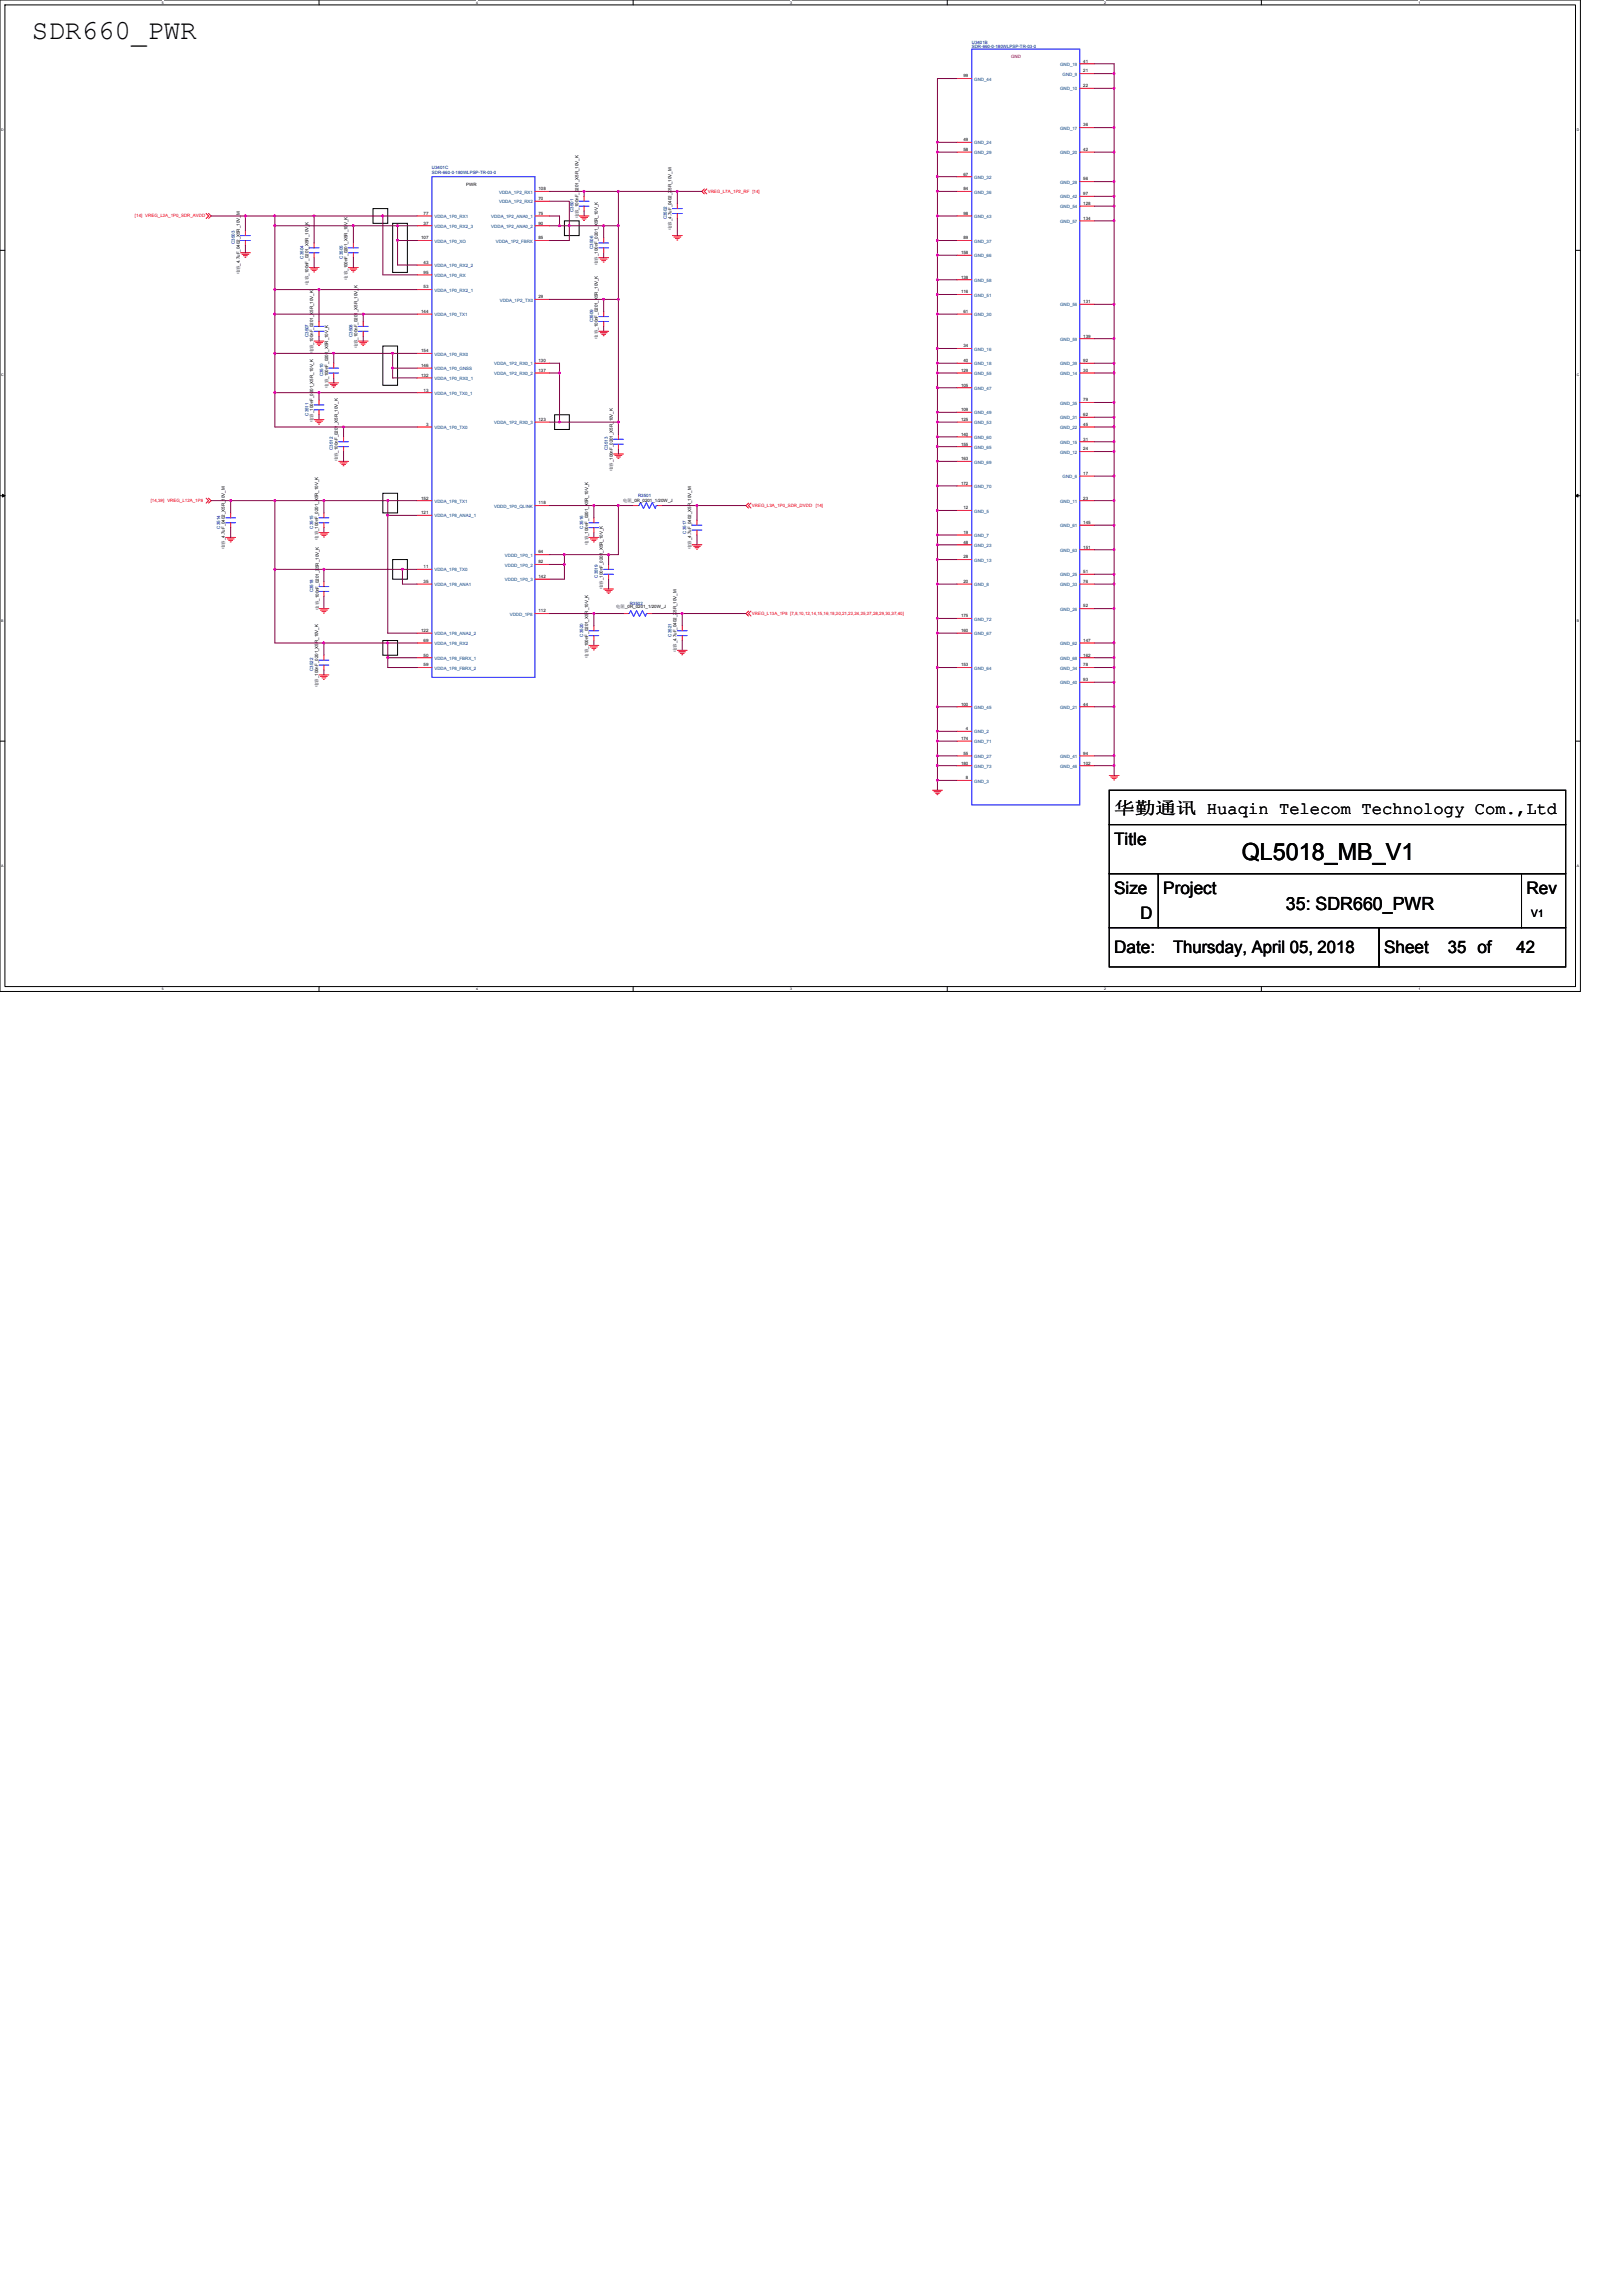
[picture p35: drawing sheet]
<svg xmlns="http://www.w3.org/2000/svg" width="210mm" height="297mm" viewBox="0 0 210 297" stroke-linecap="round" stroke-linejoin="round" font-family="sans-serif">
<defs><g id="words">
<text font-size="3.6" x="4.1" y="5.1">SDR660_PWR</text>
<text font-size="3" x="160.7" y="111.3">QL5018_MB_V1</text>
<text font-size="2.3" x="166.4" y="117.7">35: SDR660_PWR</text>
<g font-size="2.2">
<text x="144.1" y="105.3">华勤通讯 Huaqin Telecom Technology Com.,Ltd</text>
<text x="144.1" y="109.3">Title</text>
<text x="144.1" y="115.7">Size</text>
<text x="147.6" y="118.8">D</text>
<text x="150.5" y="115.7">Project</text>
<text x="197.5" y="115.7">Rev</text>
<text x="144.1" y="123.3">Date:</text>
<text x="151.8" y="123.3">Thursday, April 05, 2018</text>
<text x="179.1" y="123.3">Sheet</text>
<text x="187.3" y="123.3">35 of</text>
<text x="196.2" y="123.3">42</text>
</g>
<text font-size="1.3" x="198.1" y="118.7">V1</text>
<g font-size=".6" fill="#000080">
<text x="125.7" y="5.6">U3401B</text>
<text x="125.7" y="6.3">SDR-660-0-180WLPSP-TR-03-0</text>
<text x="55.9" y="21.8">U3401C</text>
<text x="55.9" y="22.5">SDR-660-0-180WLPSP-TR-03-0</text>
<text x="74.2" y="27.4" transform="rotate(-90 74.2 27.4)">C3501</text>
<text x="86.3" y="28.4" transform="rotate(-90 86.3 28.4)">C3502</text>
<text x="30.4" y="31.6" transform="rotate(-90 30.4 31.6)">C3503</text>
<text x="39.3" y="33.5" transform="rotate(-90 39.3 33.5)">C3504</text>
<text x="44.3" y="33.5" transform="rotate(-90 44.3 33.5)">C3505</text>
<text x="76.7" y="32.2" transform="rotate(-90 76.7 32.2)">C3506</text>
<text x="76.7" y="41.7" transform="rotate(-90 76.7 41.7)">C3509</text>
<text x="39.9" y="43.6" transform="rotate(-90 39.9 43.6)">C3507</text>
<text x="45.6" y="43.6" transform="rotate(-90 45.6 43.6)">C3508</text>
<text x="39.9" y="53.8" transform="rotate(-90 39.9 53.8)">C3511</text>
<text x="41.8" y="48.7" transform="rotate(-90 41.8 48.7)">C3510</text>
<text x="43.1" y="58.2" transform="rotate(-90 43.1 58.2)">C3512</text>
<text x="78.6" y="58.2" transform="rotate(-90 78.6 58.2)">C3513</text>
<text x="82.5" y="64.3">R3501</text>
<text x="28.5" y="68.4" transform="rotate(-90 28.5 68.4)">C3514</text>
<text x="40.5" y="68.4" transform="rotate(-90 40.5 68.4)">C3515</text>
<text x="75.5" y="68.4" transform="rotate(-90 75.5 68.4)">C3516</text>
<text x="88.8" y="69" transform="rotate(-90 88.8 69)">C3517</text>
<text x="40.5" y="76.6" transform="rotate(-90 40.5 76.6)">C3518</text>
<text x="77.4" y="74.7" transform="rotate(-90 77.4 74.7)">C3519</text>
<text x="75.5" y="82.4" transform="rotate(-90 75.5 82.4)">C3520</text>
<text x="81.5" y="78.2">R3502</text>
<text x="86.9" y="82.4" transform="rotate(-90 86.9 82.4)">C3521</text>
<text x="40.5" y="86.8" transform="rotate(-90 40.5 86.8)">C3522</text>
</g>
<g font-size=".6">
<text x="124.7" y="10">99</text>
<text x="140.1" y="8.1">41</text>
<text x="140.1" y="11.3">22</text>
<text x="140.1" y="9.4">21</text>
<text x="140.1" y="16.4">36</text>
<text x="124.7" y="18.3">49</text>
<text x="124.7" y="19.5">58</text>
<text x="124.7" y="22.7">67</text>
<text x="140.1" y="19.5">42</text>
<text x="140.1" y="23.3">56</text>
<text x="54.8" y="27.8">77</text>
<text x="54.8" y="29.1">37</text>
<text x="60.3" y="24">PWR</text>
<text x="69.7" y="25.9">70</text>
<text x="69.7" y="24.6">108</text>
<text x="69.7" y="27.8">75</text>
<text x="69.7" y="29.1">90</text>
<text x="74.8" y="28.3" transform="rotate(-90 74.8 28.3)">电容_100nF_0201_X5R_10V_K</text>
<text x="86.9" y="29.8" transform="rotate(-90 86.9 29.8)">电容_4.7uF_0402_X5R_10V_M</text>
<text x="124.7" y="24.6">84</text>
<text x="124.7" y="27.8">98</text>
<text x="140.1" y="25.3">97</text>
<text x="140.1" y="26.5">128</text>
<text x="140.1" y="28.4">134</text>
<text x="31" y="35.5" transform="rotate(-90 31 35.5)">电容_4.7uF_0402_X5R_10V_M</text>
<text x="54.5" y="31">107</text>
<text x="54.8" y="34.1">43</text>
<text x="54.8" y="35.4">95</text>
<text x="69.7" y="31">85</text>
<text x="77.4" y="34.3" transform="rotate(-90 77.4 34.3)">电容_100nF_0201_X5R_10V_K</text>
<text x="124.3" y="32.9">158</text>
<text x="124.7" y="31">89</text>
<text x="39.9" y="36.8" transform="rotate(-90 39.9 36.8)">电容_100nF_0201_X5R_10V_K</text>
<text x="45" y="36.2" transform="rotate(-90 45 36.2)">电容_100nF_0201_X5R_10V_K</text>
<text x="54.5" y="40.5">144</text>
<text x="54.8" y="37.3">53</text>
<text x="69.7" y="38.6">29</text>
<text x="124.3" y="36">138</text>
<text x="124.3" y="38">116</text>
<text x="124.7" y="40.5">61</text>
<text x="140.1" y="39.2">131</text>
<text x="40.5" y="45.7" transform="rotate(-90 40.5 45.7)">电容_100nF_0201_X5R_10V_K</text>
<text x="46.2" y="45.1" transform="rotate(-90 46.2 45.1)">电容_100nF_0201_X5R_10V_K</text>
<text x="54.5" y="45.6">154</text>
<text x="54.5" y="47.5">146</text>
<text x="69.7" y="46.8">130</text>
<text x="77.4" y="43.8" transform="rotate(-90 77.4 43.8)">电容_100nF_0201_X5R_10V_K</text>
<text x="124.7" y="44.9">34</text>
<text x="124.7" y="46.8">40</text>
<text x="140.1" y="43.7">139</text>
<text x="140.1" y="46.8">92</text>
<text x="42.4" y="50.2" transform="rotate(-90 42.4 50.2)">电容_100nF_0201_X5R_10V_K</text>
<text x="54.5" y="48.7">132</text>
<text x="54.8" y="50.7">13</text>
<text x="69.7" y="48.1">137</text>
<text x="124.3" y="48.1">129</text>
<text x="124.3" y="50">105</text>
<text x="124.3" y="53.2">109</text>
<text x="140.1" y="48.1">30</text>
<text x="140.1" y="51.9">79</text>
<text x="140.1" y="53.8">62</text>
<text x="40.5" y="54.6" transform="rotate(-90 40.5 54.6)">电容_100nF_0201_X5R_10V_K</text>
<text x="43.7" y="59.7" transform="rotate(-90 43.7 59.7)">电容_100nF_0201_X5R_10V_K</text>
<text x="55.1" y="55.1">3</text>
<text x="69.7" y="54.5">123</text>
<text x="124.3" y="54.5">125</text>
<text x="124.3" y="56.4">140</text>
<text x="124.3" y="57.6">155</text>
<text x="124.3" y="59.5">163</text>
<text x="140.1" y="55.1">45</text>
<text x="140.1" y="57">31</text>
<text x="140.1" y="58.3">24</text>
<text x="54.5" y="64.6">152</text>
<text x="69.7" y="65.3">118</text>
<text x="79.3" y="61" transform="rotate(-90 79.3 61)">电容_100nF_0201_X5R_10V_K</text>
<text x="80.6" y="65">电阻_0R_0201_1/20W_J</text>
<text x="124.3" y="62.7">172</text>
<text x="124.7" y="65.9">12</text>
<text x="140.1" y="64.6">23</text>
<text x="140.1" y="61.4">17</text>
<text x="29.1" y="71.1" transform="rotate(-90 29.1 71.1)">电容_4.7uF_0402_X5R_10V_M</text>
<text x="41.2" y="69.8" transform="rotate(-90 41.2 69.8)">电容_100nF_0201_X5R_10V_K</text>
<text x="54.5" y="66.5">121</text>
<text x="69.7" y="71.6">64</text>
<text x="76.1" y="70.5" transform="rotate(-90 76.1 70.5)">电容_100nF_0201_X5R_10V_K</text>
<text x="89.4" y="71.1" transform="rotate(-90 89.4 71.1)">电容_4.7uF_0402_X5R_10V_M</text>
<text x="124.7" y="69.1">19</text>
<text x="124.7" y="70.3">48</text>
<text x="140.1" y="67.8">145</text>
<text x="140.1" y="71">151</text>
<text x="54.8" y="73.5">11</text>
<text x="54.8" y="75.4">35</text>
<text x="69.7" y="72.9">82</text>
<text x="69.7" y="74.8">142</text>
<text x="78" y="76.2" transform="rotate(-90 78 76.2)">电容_100nF_0201_X5R_10V_K</text>
<text x="124.7" y="72.2">28</text>
<text x="124.7" y="75.4">20</text>
<text x="140.1" y="74.1">51</text>
<text x="140.1" y="75.4">76</text>
<text x="41.2" y="78.9" transform="rotate(-90 41.2 78.9)">电容_100nF_0201_X5R_10V_K</text>
<text x="54.5" y="81.8">122</text>
<text x="54.8" y="83">69</text>
<text x="69.7" y="79.2">112</text>
<text x="79.7" y="78.7">电阻_0R_0201_1/20W_J</text>
<text x="124.3" y="79.9">175</text>
<text x="124.3" y="81.8">160</text>
<text x="140.1" y="78.6">52</text>
<text x="140.1" y="83">147</text>
<text x="41.2" y="88.9" transform="rotate(-90 41.2 88.9)">电容_100nF_0201_X5R_10V_K</text>
<text x="54.8" y="84.9">50</text>
<text x="54.8" y="86.2">59</text>
<text x="76.1" y="85.1" transform="rotate(-90 76.1 85.1)">电容_100nF_0201_X5R_10V_K</text>
<text x="87.5" y="84.4" transform="rotate(-90 87.5 84.4)">电容_4.7uF_0402_X5R_10V_M</text>
<text x="124.3" y="86.2">153</text>
<text x="140.1" y="84.9">162</text>
<text x="140.1" y="86.2">78</text>
<text x="140.1" y="88.1">93</text>
<text x="124.3" y="91.3">100</text>
<text x="124.3" y="95.7">174</text>
<text x="125" y="94.5">4</text>
<text x="140.1" y="91.3">44</text>
<text x="124.3" y="98.9">180</text>
<text x="124.7" y="97.6">55</text>
<text x="125" y="100.8">8</text>
<text x="140.1" y="97.6">94</text>
<text x="140.1" y="98.9">102</text>
</g>
<g font-size=".6" fill="#004080">
<text x="126" y="10.4">GND_44</text>
<text x="137.2" y="8.5">GND_19</text>
<text x="137.2" y="11.7">GND_10</text>
<text x="137.5" y="9.8">GND_9</text>
<text x="137.2" y="16.8">GND_17</text>
<text x="126" y="18.7">GND_24</text>
<text x="126" y="20">GND_29</text>
<text x="126" y="23.1">GND_32</text>
<text x="137.2" y="20">GND_20</text>
<text x="137.2" y="23.8">GND_28</text>
<text x="56.2" y="28.2">VDDA_1P0_RX1</text>
<text x="56.2" y="29.5">VDDA_1P0_RX2_3</text>
<text x="63.6" y="28.2">VDDA_1P2_ANA0_1</text>
<text x="63.6" y="29.5">VDDA_1P2_ANA0_2</text>
<text x="64.6" y="26.3">VDDA_1P2_RX2</text>
<text x="64.6" y="25">VDDA_1P2_RX1</text>
<text x="126" y="25">GND_36</text>
<text x="126" y="28.2">GND_43</text>
<text x="137.2" y="25.7">GND_42</text>
<text x="137.2" y="26.9">GND_54</text>
<text x="137.2" y="28.9">GND_57</text>
<text x="56.2" y="34.6">VDDA_1P0_RX2_2</text>
<text x="56.2" y="35.8">VDDA_1P0_RX</text>
<text x="56.2" y="31.4">VDDA_1P0_XO</text>
<text x="64.2" y="31.4">VDDA_1P2_FBRX</text>
<text x="126" y="31.4">GND_37</text>
<text x="126" y="33.3">GND_66</text>
<text x="56.2" y="37.7">VDDA_1P0_RX2_1</text>
<text x="56.2" y="40.9">VDDA_1P0_TX1</text>
<text x="64.7" y="39">VDDA_1P2_TX0</text>
<text x="126" y="36.5">GND_58</text>
<text x="126" y="38.4">GND_51</text>
<text x="126" y="40.9">GND_30</text>
<text x="137.2" y="39.6">GND_56</text>
<text x="56.2" y="46">VDDA_1P0_RX0</text>
<text x="56.2" y="47.9">VDDA_1P0_GNSS</text>
<text x="63.9" y="47.3">VDDA_1P2_RX0_1</text>
<text x="126" y="45.4">GND_16</text>
<text x="126" y="47.3">GND_18</text>
<text x="137.2" y="44.1">GND_59</text>
<text x="137.2" y="47.3">GND_39</text>
<text x="56.2" y="51.1">VDDA_1P0_TX0_1</text>
<text x="56.2" y="49.2">VDDA_1P0_RX0_1</text>
<text x="63.9" y="48.5">VDDA_1P2_RX0_2</text>
<text x="126" y="48.5">GND_55</text>
<text x="126" y="50.4">GND_47</text>
<text x="126" y="53.6">GND_49</text>
<text x="137.2" y="48.5">GND_14</text>
<text x="137.2" y="52.3">GND_35</text>
<text x="56.2" y="55.5">VDDA_1P0_TX0</text>
<text x="63.9" y="54.9">VDDA_1P2_RX0_3</text>
<text x="126" y="54.9">GND_53</text>
<text x="126" y="56.8">GND_60</text>
<text x="126" y="58.1">GND_65</text>
<text x="126" y="60">GND_69</text>
<text x="137.2" y="54.3">GND_31</text>
<text x="137.2" y="55.5">GND_22</text>
<text x="137.2" y="57.4">GND_15</text>
<text x="137.2" y="58.7">GND_12</text>
<text x="56.2" y="65">VDDA_1P8_TX1</text>
<text x="63.9" y="65.7">VDDD_1P0_QLINK</text>
<text x="126" y="63.1">GND_70</text>
<text x="137.2" y="65">GND_11</text>
<text x="137.5" y="61.9">GND_6</text>
<text x="56.2" y="67">VDDA_1P8_ANA2_1</text>
<text x="126" y="66.3">GND_5</text>
<text x="126" y="69.5">GND_7</text>
<text x="126" y="70.8">GND_23</text>
<text x="137.2" y="68.2">GND_61</text>
<text x="137.2" y="71.4">GND_63</text>
<text x="56.2" y="73.9">VDDA_1P8_TX0</text>
<text x="56.2" y="75.8">VDDA_1P8_ANA1</text>
<text x="65.3" y="72">VDDD_1P0_1</text>
<text x="65.3" y="73.3">VDDD_1P0_2</text>
<text x="65.3" y="75.2">VDDD_1P0_3</text>
<text x="126" y="72.7">GND_13</text>
<text x="126" y="75.8">GND_8</text>
<text x="137.2" y="74.6">GND_25</text>
<text x="137.2" y="75.8">GND_33</text>
<text x="56.2" y="82.2">VDDA_1P8_ANA2_2</text>
<text x="56.2" y="83.5">VDDA_1P8_RX2</text>
<text x="66" y="79.7">VDDD_1P8</text>
<text x="126" y="80.3">GND_72</text>
<text x="126" y="82.2">GND_67</text>
<text x="137.2" y="79">GND_26</text>
<text x="137.2" y="83.5">GND_62</text>
<text x="56.2" y="85.4">VDDA_1P8_FBRX_1</text>
<text x="56.2" y="86.6">VDDA_1P8_FBRX_2</text>
<text x="126" y="86.6">GND_64</text>
<text x="137.2" y="85.4">GND_68</text>
<text x="137.2" y="86.6">GND_34</text>
<text x="137.2" y="88.5">GND_40</text>
<text x="126" y="91.7">GND_45</text>
<text x="126" y="94.9">GND_2</text>
<text x="137.2" y="91.7">GND_21</text>
<text x="126" y="96.2">GND_71</text>
<text x="126" y="98.1">GND_27</text>
<text x="126" y="99.3">GND_73</text>
<text x="126" y="101.2">GND_3</text>
<text x="137.2" y="98.1">GND_41</text>
<text x="137.2" y="99.3">GND_46</text>
</g>
<text font-size=".6" fill="#800040" x="130.8" y="7.5">GND</text>
<g font-size=".6" fill="#f00">
<text x="17.5" y="28.1">[14] VREG_L2A_1P0_SDR_AVDD</text>
<text x="91.6" y="25">VREG_L7A_1P2_RF [14]</text>
<text x="19.5" y="64.9">[14,39] VREG_L12A_1P8</text>
<text x="97.3" y="65.6">VREG_L3A_1P0_SDR_DVDD</text>
<text x="105.5" y="65.6">[14]</text>
<text x="97.3" y="79.6">VREG_L13A_1P8 [7,8,10,12,14,15,16,18,20,21,22,24,25,27,28,29,30,37,40]</text>
</g>
<g font-size=".5">
<text x="21" y=".5">5</text>
<text x="61.6" y=".5">4</text>
<text x="102.2" y=".5">3</text>
<text x="142.9" y=".5">2</text>
<text x="183.5" y=".5">1</text>
<text x=".2" y="16.9">D</text>
<text x="204" y="16.9">D</text>
<text x=".2" y="48.7">C</text>
<text x="204" y="48.7">C</text>
<text x=".2" y="80.4">B</text>
<text x="204" y="80.4">B</text>
<text x=".2" y="112.2">A</text>
<text x="204" y="112.2">A</text>
<text x="21" y="128.1">5</text>
<text x="61.6" y="128.1">4</text>
<text x="102.2" y="128.1">3</text>
<text x="142.9" y="128.1">2</text>
<text x="183.5" y="128.1">1</text>
</g>
</g></defs>
<path d="M0 0h204.5v128.3h-204.5zM.6 .6h203.2v127h-203.2z" fill="none" stroke="#000" stroke-width=".13"/>
<g fill="#fff">
<path d="M21 .1h.2v.5h-.2z"/>
<path d="M21 127.7h.2v.5h-.2z"/>
</g>
<path d="M41.3 0v.6M41.3 127.6v.7" fill="none" stroke="#000" stroke-width=".13"/>
<g fill="#fff">
<path d="M61.6 .1h.2v.5h-.2z"/>
<path d="M61.6 127.7h.2v.5h-.2z"/>
</g>
<path d="M81.9 0v.6M81.9 127.6v.7" fill="none" stroke="#000" stroke-width=".13"/>
<g fill="#fff">
<path d="M102.2 .1h.3v.5h-.3z"/>
<path d="M102.2 127.7h.3v.5h-.3z"/>
</g>
<path d="M122.6 0v.6M122.6 127.6v.7" fill="none" stroke="#000" stroke-width=".13"/>
<g fill="#fff">
<path d="M142.9 .1h.2v.5h-.2z"/>
<path d="M142.9 127.7h.2v.5h-.2z"/>
</g>
<path d="M163.2 0v.6M163.2 127.6v.7" fill="none" stroke="#000" stroke-width=".13"/>
<g fill="#fff">
<path d="M183.5 .1h.3v.5h-.3z"/>
<path d="M183.5 127.7h.3v.5h-.3z"/>
<path d="M.2 16.5h.3v.5h-.3z"/>
<path d="M204 16.5h.3v.5h-.3z"/>
<path d="M.2 48.3h.3v.5h-.3z"/>
<path d="M204 48.3h.3v.5h-.3z"/>
</g>
<path d="M0 32.4h.6M203.8 32.4h.7" fill="none" stroke="#000" stroke-width=".13"/>
<g fill="#fff">
<path d="M.2 80h.3v.5h-.3z"/>
<path d="M204 80h.3v.5h-.3z"/>
</g>
<path d="M0 64.1h.6M203.8 64.1h.7" fill="none" stroke="#000" stroke-width=".13"/>
<path d="M.3 63.9l.3 .2-.3 .2zM203.8 64.1l.4-.2v.4z" fill="#000" stroke="#000" stroke-width=".13"/>
<g fill="#fff">
<path d="M.2 111.8h.2v.5h-.2z"/>
<path d="M204 111.8h.3v.5h-.3z"/>
</g>
<g fill="none" stroke="#000" stroke-width=".13">
<path d="M48.3 27h1.9v1.9h-1.9zM50.8 28.9h1.9v6.3h-1.9zM73 28.6h1.9v1.9h-1.9zM49.5 44.8h1.9v5h-1.9zM71.8 53.7h1.9v1.9h-1.9zM49.5 63.8h1.9v2.6h-1.9zM50.8 72.4h1.9v2.5h-1.9zM0 95.9h.6M49.5 82.9h1.9v1.9h-1.9zM203.8 95.9h.7M143.5 113h6.4v7h-6.4zM143.5 106.7h59.1v6.3h-59.1z"/>
<path d="M143.5 102.2h59.1v4.5h-59.1zM149.9 113h46.9v7h-46.9zM196.8 113h5.8v7h-5.8zM143.5 120h34.9v5.1h-34.9zM178.4 120h24.2v5.1h-24.2z"/>
</g>
<g fill="none" stroke="#f00" stroke-width=".13">
<path d="M123.8 10.2h1.9M123.8 18.4h1.9M123.8 19.7h1.9M139.7 8.3h1.9M139.7 9.5h1.9M139.7 11.4h1.9M139.7 16.5h1.9M139.7 19.7h1.9M26.7 27.6l.3 .3-.3 .4M27 27.6l.3 .3-.3 .4M31.1 32.7h1.3M31.3 32.9h.9"/>
<path d="M31.5 33.1h.5M31.7 33.3h.1M31.7 29.8v.7M31.7 31.1v.7M40 34.6h1.3M40.2 34.8h.9M40.4 35h.5M40.6 35.2h.1M40.6 31.4v.7M40.6 32.7v.6M45.1 34.6h1.3M45.3 34.8h.9"/>
<path d="M45.5 35h.5M45.7 35.2h.1M45.7 31.4v.7M45.7 32.7v.6M54 27.9h1.9M54 29.2h1.9M54 34.3h1.9M54 35.6h1.9M54 37.5h1.9M54 31.1h1.9M69.2 26h1.9M69.2 27.9h1.9"/>
<path d="M69.2 29.2h1.9M69.2 31.1h1.9M69.2 38.7h1.9M69.2 24.8h1.9M74.9 27.9h1.3M75.1 28.1h.9M75.3 28.3h.5M75.5 28.5h.1M75.6 25.4v.6M75.6 26.7v.6M77.5 33.3h1.2M77.7 33.5h.8"/>
<path d="M77.9 33.7h.5M78 33.9h.2M78.1 30.8v.6M78.1 32.1v.6M87 30.5h1.3M87.2 30.7h.9M87.4 30.9h.5M87.6 31.1h.1M87.6 26.4v.6M87.6 27.6v.7M91.1 24.4l-.3 .4 .3 .3M91.4 24.4l-.3 .4 .3 .3"/>
<path d="M123.8 22.9h1.9M123.8 24.8h1.9M123.8 27.9h1.9M123.8 31.1h1.9M123.8 33h1.9M123.8 36.2h1.9M123.8 38.1h1.9M139.7 23.5h1.9M139.7 25.4h1.9M139.7 26.7h1.9M139.7 28.6h1.9M139.7 39.4h1.9"/>
<path d="M40.6 44.1h1.3M40.6 54.3h1.3M40.8 44.3h.9M40.8 54.5h.9M41 44.5h.5M41 54.7h.5M41.2 44.7h.1M41.2 54.9h.1M41.3 51.8v.6M41.3 53v.7M41.3 41.6v.6M41.3 42.9v.6"/>
<path d="M42.5 49.5h1.3M42.7 49.7h.9M42.9 49.9h.5M43.1 50.1h.1M43.2 47v.6M43.2 48.3v.6M43.8 59.7h1.3M44 59.9h.9M44.4 56.5v.6M44.4 57.8v.6M46.4 44.1h1.2M46.5 44.3h.9"/>
<path d="M46.7 44.5h.5M46.9 44.7h.2M47 41.6v.6M47 42.9v.6M54 40.6h1.9M54 45.7h1.9M54 47.6h1.9M54 50.8h1.9M54 55.2h1.9M54 48.9h1.9M69.2 47h1.9M69.2 48.3h1.9"/>
<path d="M69.2 54.6h1.9M77.5 42.9h1.2M77.7 43.1h.8M77.9 43.2h.5M78 43.4h.2M78.1 40.3v.7M78.1 41.6v.6M79.4 58.7h1.2M79.6 58.9h.9M79.8 59.1h.5M79.9 59.3h.2M80 56.2v.6"/>
<path d="M80 57.5v.6M123.8 40.6h1.9M123.8 45.1h1.9M123.8 47h1.9M123.8 48.3h1.9M123.8 50.2h1.9M123.8 53.3h1.9M123.8 54.6h1.9M123.8 56.5h1.9M123.8 57.8h1.9M123.8 59.7h1.9M139.7 43.8h1.9"/>
<path d="M139.7 47h1.9M139.7 48.3h1.9M139.7 52.1h1.9M139.7 54h1.9M139.7 55.2h1.9M139.7 57.1h1.9M139.7 58.4h1.9M26.7 64.5l.3 .3-.3 .3M27 64.5l.3 .3-.3 .3M29.2 69.5h1.3M29.4 69.7h.9M29.6 69.9h.5"/>
<path d="M29.8 70.1h.1M29.8 66.4v.6M29.8 67.6v.7M41.3 68.9h1.2M41.3 78.7h1.2M41.5 69.1h.9M41.5 78.9h.9M41.7 69.3h.5M41.7 79.1h.5M41.8 69.5h.2M41.8 79.3h.2M41.9 66.4v.6"/>
<path d="M41.9 67.6v.7M41.9 75.2v.7M41.9 76.5v.7M44.2 60.1h.5M44.4 60.3h.1M54 64.8h1.9M54 66.7h1.9M54 73.7h1.9M54 75.6h1.9M69.2 65.4h1.9M69.2 71.8h1.9M69.2 73h1.9"/>
<path d="M69.2 74.9h1.9M69.2 79.4h1.9M76.2 69.5h1.3M76.4 69.7h.9M76.6 69.9h.5M76.8 70.1h.1M76.8 67v.6M76.8 68.3v.6M78.1 76.2h1.3M78.3 76.4h.9M78.5 76.6h.5M78.7 76.8h.1"/>
<path d="M78.7 73v.7M78.7 74.3v.6M80.6 79.4h.7M81.9 65.4h.6M83.8 79.4h.7M85.1 65.4h.6M89.5 70.5h1.3M89.7 70.7h.9M89.9 70.9h.5M90.1 71.1h.1M90.2 67.3v.6M90.2 68.6v.6"/>
<path d="M96.8 65.1l-.3 .3 .3 .3M96.8 79.1l-.3 .3 .3 .3M97.2 65.1l-.4 .3 .4 .3M97.2 79.1l-.4 .3 .4 .3M123.8 62.9h1.9M123.8 66h1.9M123.8 69.2h1.9M123.8 70.5h1.9M123.8 72.4h1.9M123.8 75.6h1.9M139.7 61.6h1.9M139.7 64.8h1.9"/>
<path d="M139.7 67.9h1.9M139.7 71.1h1.9M139.7 74.3h1.9M139.7 75.6h1.9M139.7 78.7h1.9M41.3 87.3h1.2M41.5 87.5h.9M41.7 87.7h.5M41.8 87.9h.2M41.9 84.8v.6M41.9 86v.7M54 81.9h1.9"/>
<path d="M54 83.2h1.9M54 85.1h1.9M54 86.4h1.9M76.2 83.5h1.3M76.4 83.7h.9M76.6 83.9h.5M76.8 84.1h.1M76.8 81v.6M76.8 82.2v.7M87.6 84.1h1.3M87.8 84.3h.9M88 84.5h.5"/>
<path d="M88.2 84.7h.1M88.3 81v.6M88.3 82.2v.7M123.8 80h1.9M123.8 81.9h1.9M123.8 86.4h1.9M123.8 91.4h1.9M123.8 94.6h1.9M123.8 95.9h1.9M123.8 97.8h1.9M123.8 99.1h1.9M139.7 83.2h1.9"/>
<path d="M139.7 85.1h1.9M139.7 86.4h1.9M139.7 88.3h1.9M139.7 91.4h1.9M139.7 97.8h1.9M139.7 99.1h1.9M120.6 102.2h1.3M120.8 102.4h.9M121 102.6h.5M121.2 102.8h.1M123.8 101h1.9M143.5 100.3h1.3"/>
<path d="M143.7 100.5h.9M143.9 100.7h.5M144.1 100.9h.1"/>
</g>
<g fill="none" stroke="#00f" stroke-width=".13">
<path d="M125.7 6.3h14v97.8h-14zM31.1 30.5h1.3M31.1 31.1h1.3M31.7 30.5h.1M31.7 31.1h.1M40 32.1h1.3M40 32.7h1.3M40.6 32.1h.1M40.6 32.7h.1M45.1 32.1h1.3M45.1 32.7h1.3M45.7 32.1h.1"/>
<path d="M45.7 32.7h.1M55.9 22.9h13.3v64.7h-13.3zM74.9 26h1.3M74.9 26.7h1.3M75.6 26h.1M75.6 26.7h.1M77.5 31.4h1.2M77.5 32.1h1.2M78.1 31.4h.1M78.1 32.1h.1M87 27h1.3M87 27.6h1.3"/>
<path d="M87.6 27h.1M87.6 27.6h.1M40.6 52.4h1.3M40.6 53h1.3M40.6 42.2h1.3M40.6 42.9h1.3M41.3 52.4h.1M41.3 53h.1M41.3 42.2h.1M41.3 42.9h.1M42.5 47.6h1.3M42.5 48.3h1.3"/>
<path d="M43.2 47.6h.1M43.2 48.3h.1M43.8 57.1h1.3M43.8 57.8h1.3M44.4 57.1h.1M44.4 57.8h.1M46.4 42.2h1.2M46.4 42.9h1.2M47 42.2h.1M47 42.9h.1M77.5 41h1.2M77.5 41.6h1.2"/>
<path d="M78.1 41h.1M78.1 41.6h.1M79.4 56.8h1.2M79.4 57.5h1.2M80 56.8h.1M80 57.5h.1M29.2 67h1.3M29.2 67.6h1.3M29.8 67h.1M29.8 67.6h.1M41.3 67h1.2M41.3 67.6h1.2"/>
<path d="M41.3 75.9h1.2M41.3 76.5h1.2M41.9 67h.1M41.9 67.6h.1M41.9 75.9h.1M41.9 76.5h.1M76.2 67.6h1.3M76.2 68.3h1.3M76.8 67.6h.1M76.8 68.3h.1M78.1 73.7h1.3M78.1 74.3h1.3"/>
<path d="M78.7 73.7h.1M78.7 74.3h.1M81.3 79.4h.1l.2-.4 .4 .8 .4-.8 .3 .8 .4-.8 .4 .8 .1-.4h.2M81.3 79.4h.1M82.5 65.4h.2l.2-.4 .3 .8 .4-.8 .4 .8 .4-.8 .4 .8 .1-.4h.2M82.5 65.4h.1M83.8 79.4h.1M85.1 65.4h.1M89.5 67.9h1.3M89.5 68.6h1.3M90.2 68.6h.1M90.2 67.9h.1"/>
<path d="M41.3 85.4h1.2M41.3 86h1.2M41.9 85.4h.1M41.9 86h.1M76.2 81.6h1.3M76.2 82.2h1.3M76.8 81.6h.1M76.8 82.2h.1M87.6 81.6h1.3M87.6 82.2h1.3M88.3 81.6h.1M88.3 82.2h.1"/>
</g>
<g fill="none" stroke="#800040" stroke-width=".13">
<path d="M121.3 18.4v1.3M121.3 19.7v3.2M121.3 19.7h2.5M121.3 18.4h2.5M123.8 10.2h-2.5v8.2M141.6 19.7h2.5M141.6 16.5h2.5M141.6 11.4h2.5M141.6 9.5h2.5M141.6 8.3h2.5v1.2M144.1 9.5v1.9M144.1 11.4v5.1"/>
<path d="M144.1 16.5v3.2M144.1 19.7v3.8M27.3 27.9h4.4M31.7 31.8v.9M31.7 27.9v1.9M31.8 27.9h3.8M35.6 29.2h10.1M35.6 27.9h5M35.6 27.9v1.3M35.6 29.2v8.3M35.6 37.5v3.1M35.6 37.5h5.7"/>
<path d="M40.6 27.9h8.9M40.6 27.9v3.5M40.6 33.3v1.3M41.3 37.5h12.7M41.3 37.5v4.1M45.7 29.2h5.7M45.7 29.2v2.2M45.7 33.3v1.3M49.5 27.9v7.7h4.5M49.5 27.9h4.5M51.4 29.2h2.6M51.4 31.1h2.6"/>
<path d="M51.4 31.1v3.2h2.6M51.4 29.2v1.9M71.1 38.7h7M71.1 24.8h4.5M71.1 27.9h1.3v1.3M71.1 29.2h1.3M71.1 26h2.6v3.2M72.4 29.2h1.3M73.7 29.2v1.9h-2.6M73.7 29.2h4.4M75.6 27.3v.6M75.6 24.8v.6"/>
<path d="M75.6 24.8h4.4M78.1 29.2h1.9M78.1 38.7h1.9M78.1 32.7v.6M78.1 29.2v1.6M78.1 38.7v1.6M80 24.8v4.4M80 29.2v9.5M80 38.7v15.9M80 24.8h7.6M87.6 24.8v1.6M87.6 28.3v2.2"/>
<path d="M87.6 24.8h3.2M121.3 22.9v1.9M121.3 24.8v3.1M121.3 27.9v3.2M121.3 31.1v1.9M121.3 33v3.2M121.3 36.2v1.9M121.3 38.1v2.5M121.3 22.9h2.5M121.3 24.8h2.5M121.3 27.9h2.5M121.3 31.1h2.5"/>
<path d="M121.3 33h2.5M121.3 36.2h2.5M121.3 38.1h2.5M141.6 39.4h2.5M141.6 28.6h2.5M141.6 26.7h2.5M141.6 25.4h2.5M141.6 23.5h2.5M144.1 23.5v1.9M144.1 25.4v1.3M144.1 26.7v1.9M144.1 28.6v10.8"/>
<path d="M144.1 39.4v4.4M35.6 45.7h7.6M35.6 50.8h5.7M35.6 50.8v4.4h8.8M35.6 40.6v5.1M35.6 45.7v5.1M35.6 40.6h11.4M41.3 50.8v1M41.3 50.8h12.7M41.3 43.5v.6M41.3 53.7v.6M43.2 45.7h7.6"/>
<path d="M43.2 45.7v1.3M43.2 48.9v.6M44.4 55.2v1.3M44.4 58.4v1.3M44.4 55.2h9.6M47 43.5v.6M47 40.6v1M47 40.6h7M50.8 45.7v1.9M50.8 47.6v1.3h3.2M50.8 45.7h3.2M50.8 47.6h3.2"/>
<path d="M71.1 47h1.3v1.3M71.1 48.3h1.3M71.1 54.6h1.3M72.4 48.3v6.3M72.4 54.6h7.6M78.1 42.2v.7M80 54.6v1.6M80 58.1v.6M121.3 40.6v4.5M121.3 45.1v1.9M121.3 47v1.3M121.3 50.2v3.1"/>
<path d="M121.3 53.3v1.3M121.3 54.6v1.9M121.3 56.5v1.3M121.3 57.8v1.9M121.3 59.7v3.2M121.3 40.6h2.5M121.3 45.1h2.5M121.3 47h2.5M121.3 50.2h2.5M121.3 53.3h2.5M121.3 54.6h2.5M121.3 56.5h2.5"/>
<path d="M121.3 57.8h2.5M121.3 59.7h2.5M123.8 48.3h-2.5v1.9M141.6 58.4h2.5M141.6 57.2h2.5M141.6 55.2h2.5M141.6 54h2.5M141.6 52.1h2.5M141.6 48.3h2.5M141.6 47h2.5M141.6 43.8h2.5M144.1 43.8v3.2"/>
<path d="M144.1 47v1.3M144.1 48.3v3.8M144.1 52.1v1.9M144.1 54v1.2M144.1 55.2v1.9M144.1 57.1v1.3M144.1 58.4v3.2M27.3 64.8h2.5M29.8 64.8h5.8M29.8 64.8v1.6M29.8 68.3v1.2M35.6 64.8h6.3"/>
<path d="M35.6 64.8v8.9M35.6 73.7h6.3M35.6 73.7v9.5h6.3M41.9 64.8h8.3M41.9 68.3v.6M41.9 77.2v1.5M41.9 64.8v1.6M41.9 73.7v1.5M41.9 73.7h10.2M50.2 66.7v15.2h3.8M50.2 64.8v1.9M50.2 66.7h3.8"/>
<path d="M50.2 64.8h3.8M52.1 73.7v1.9h1.9M52.1 73.7h1.9M71.1 71.8h1.9M71.1 73h1.9M71.1 65.4h5.7M71.1 79.4h5.7M73 71.8h5.7M73 73v1.9h-1.9M73 71.8v1.2M76.8 65.4v1.6M76.8 79.4v1.6"/>
<path d="M76.8 68.9v.6M76.8 65.4h3.2M76.8 79.4h3.8M78.7 74.9v1.3M78.7 71.8v1.2M80 65.4h1.9M80 65.4v6.4h-1.3M84.5 79.4h3.8M85.7 65.4h4.5M88.3 79.4h8.2M88.3 79.4v1.6M90.2 65.4h6.3"/>
<path d="M90.2 69.2v1.3M90.2 65.4v1.9M121.3 62.9v3.1M121.3 66v3.2M121.3 69.2v1.3M121.3 70.5v1.9M121.3 72.4v3.2M121.3 75.6v4.4M121.3 62.9h2.5M121.3 66h2.5M121.3 69.2h2.5M121.3 70.5h2.5"/>
<path d="M121.3 72.4h2.5M121.3 75.6h2.5M141.6 78.7h2.5M141.6 75.6h2.5M141.6 74.3h2.5M141.6 71.1h2.5M141.6 67.9h2.5M141.6 64.8h2.5M141.6 61.6h2.5M144.1 61.6v3.2M144.1 64.8v3.1M144.1 67.9v3.2"/>
<path d="M144.1 71.1v3.2M144.1 74.3v1.3M144.1 75.6v3.1M144.1 78.7v4.5M41.9 86.7v.6M41.9 83.2v1.6M41.9 83.2h8.3M50.2 85.1v1.3h3.8M50.2 83.2v1.9M50.2 85.1h3.8M50.2 83.2h3.8M76.8 82.9v.6"/>
<path d="M88.3 82.9v1.2M121.3 95.9h2.5M121.3 97.8h2.5M121.3 99.1h2.5M121.3 80v1.9M121.3 81.9v4.5M121.3 86.4v5M121.3 91.4v3.2M121.3 94.6v1.3M121.3 95.9v1.9M121.3 97.8v1.3M121.3 99.1v1.9"/>
<path d="M121.3 80h2.5M121.3 81.9h2.5M121.3 86.4h2.5M121.3 91.4h2.5M121.3 94.6h2.5M141.6 99.1h2.5M141.6 97.8h2.5M141.6 91.4h2.5M141.6 88.3h2.5M141.6 86.4h2.5M141.6 85.1h2.5M141.6 83.2h2.5"/>
<path d="M144.1 83.2v1.9M144.1 85.1v1.3M144.1 86.4v1.9M144.1 99.1v1.2M144.1 88.3v3.1M144.1 91.4v6.4M144.1 97.8v1.3M121.3 101h2.5M121.3 101v1.2"/>
</g>
<g fill="#f0f" stroke="#f0f" stroke-width=".13">
<path d="M121.2 99h.2v.1h-.2z" fill-rule="evenodd"/>
<path d="M144 86.3h.2v.1h-.2z" fill-rule="evenodd"/>
<path d="M35.5 73.6h.1v.1h-.1z" fill-rule="evenodd"/>
<path d="M79.9 24.7h.2v.1h-.2z" fill-rule="evenodd"/>
<path d="M75.5 24.7h.1v.1h-.1z" fill-rule="evenodd"/>
<path d="M144 26.6h.2v.1h-.2z" fill-rule="evenodd"/>
<path d="M79.9 54.5h.2v.2h-.2z" fill-rule="evenodd"/>
<path d="M121.2 18.3h.2v.2h-.2z" fill-rule="evenodd"/>
<path d="M121.2 24.7h.2v.1h-.2z" fill-rule="evenodd"/>
<path d="M121.2 22.8h.2v.1h-.2z" fill-rule="evenodd"/>
<path d="M121.2 32.9h.2v.2h-.2z" fill-rule="evenodd"/>
<path d="M121.2 31h.2v.2h-.2z" fill-rule="evenodd"/>
<path d="M121.2 38h.2v.2h-.2z" fill-rule="evenodd"/>
<path d="M121.2 45h.2v.2h-.2z" fill-rule="evenodd"/>
<path d="M121.2 40.5h.2v.2h-.2z" fill-rule="evenodd"/>
<path d="M121.2 53.2h.2v.2h-.2z" fill-rule="evenodd"/>
<path d="M121.2 57.7h.2v.2h-.2z" fill-rule="evenodd"/>
<path d="M121.2 56.4h.2v.2h-.2z" fill-rule="evenodd"/>
<path d="M121.2 59.6h.2v.2h-.2z" fill-rule="evenodd"/>
<path d="M121.2 65.9h.2v.2h-.2z" fill-rule="evenodd"/>
<path d="M121.2 62.8h.2v.1h-.2z" fill-rule="evenodd"/>
<path d="M121.2 69.1h.2v.2h-.2z" fill-rule="evenodd"/>
<path d="M121.2 75.5h.2v.1h-.2z" fill-rule="evenodd"/>
<path d="M121.2 72.3h.2v.2h-.2z" fill-rule="evenodd"/>
<path d="M121.2 81.8h.2v.2h-.2z" fill-rule="evenodd"/>
<path d="M121.2 79.9h.2v.2h-.2z" fill-rule="evenodd"/>
<path d="M121.2 91.3h.2v.2h-.2z" fill-rule="evenodd"/>
<path d="M121.2 86.3h.2v.1h-.2z" fill-rule="evenodd"/>
<path d="M121.2 94.5h.2v.2h-.2z" fill-rule="evenodd"/>
<path d="M121.2 97.7h.2v.2h-.2z" fill-rule="evenodd"/>
<path d="M121.2 95.8h.2v.2h-.2z" fill-rule="evenodd"/>
<path d="M121.2 100.9h.2v.1h-.2z" fill-rule="evenodd"/>
<path d="M144 9.4h.2v.2h-.2z" fill-rule="evenodd"/>
<path d="M144 11.3h.2v.2h-.2z" fill-rule="evenodd"/>
<path d="M144 19.6h.2v.2h-.2z" fill-rule="evenodd"/>
<path d="M144 16.4h.2v.2h-.2z" fill-rule="evenodd"/>
<path d="M144 25.3h.2v.2h-.2z" fill-rule="evenodd"/>
<path d="M144 23.4h.2v.2h-.2z" fill-rule="evenodd"/>
<path d="M144 39.3h.2v.1h-.2z" fill-rule="evenodd"/>
<path d="M144 28.5h.2v.1h-.2z" fill-rule="evenodd"/>
<path d="M144 43.7h.2v.2h-.2z" fill-rule="evenodd"/>
<path d="M144 46.9h.2v.2h-.2z" fill-rule="evenodd"/>
<path d="M144 52h.2v.1h-.2z" fill-rule="evenodd"/>
<path d="M144 48.2h.2v.1h-.2z" fill-rule="evenodd"/>
<path d="M144 53.9h.2v.1h-.2z" fill-rule="evenodd"/>
<path d="M144 57.1h.2v.1h-.2z" fill-rule="evenodd"/>
<path d="M144 55.1h.2v.2h-.2z" fill-rule="evenodd"/>
<path d="M144 58.3h.2v.2h-.2z" fill-rule="evenodd"/>
<path d="M144 64.7h.2v.1h-.2z" fill-rule="evenodd"/>
<path d="M144 61.5h.2v.2h-.2z" fill-rule="evenodd"/>
<path d="M144 67.8h.2v.2h-.2z" fill-rule="evenodd"/>
<path d="M144 74.2h.2v.2h-.2z" fill-rule="evenodd"/>
<path d="M144 71h.2v.2h-.2z" fill-rule="evenodd"/>
<path d="M144 75.5h.2v.1h-.2z" fill-rule="evenodd"/>
<path d="M144 83.1h.2v.2h-.2z" fill-rule="evenodd"/>
<path d="M144 78.6h.2v.2h-.2z" fill-rule="evenodd"/>
<path d="M144 85h.2v.2h-.2z" fill-rule="evenodd"/>
<path d="M144 99h.2v.1h-.2z" fill-rule="evenodd"/>
<path d="M144 88.2h.2v.1h-.2z" fill-rule="evenodd"/>
<path d="M144 97.7h.2v.2h-.2z" fill-rule="evenodd"/>
<path d="M144 91.3h.2v.2h-.2z" fill-rule="evenodd"/>
<path d="M40.5 27.8h.2v.2h-.2z" fill-rule="evenodd"/>
<path d="M35.5 27.8h.1v.2h-.1z" fill-rule="evenodd"/>
<path d="M45.6 29.1h.2v.2h-.2z" fill-rule="evenodd"/>
<path d="M35.5 40.5h.1v.2h-.1z" fill-rule="evenodd"/>
<path d="M46.9 40.5h.2v.2h-.2z" fill-rule="evenodd"/>
<path d="M41.2 37.4h.1v.1h-.1z" fill-rule="evenodd"/>
<path d="M41.2 50.7h.1v.2h-.1z" fill-rule="evenodd"/>
<path d="M44.4 55.1h.1v.2h-.1z" fill-rule="evenodd"/>
<path d="M35.5 37.4h.1v.1h-.1z" fill-rule="evenodd"/>
<path d="M35.5 29.1h.1v.2h-.1z" fill-rule="evenodd"/>
<path d="M41.8 64.7h.2v.1h-.2z" fill-rule="evenodd"/>
<path d="M35.5 64.7h.1v.1h-.1z" fill-rule="evenodd"/>
<path d="M41.8 83.1h.2v.2h-.2z" fill-rule="evenodd"/>
<path d="M52 73.6h.1v.1h-.1z" fill-rule="evenodd"/>
<path d="M41.8 73.6h.2v.1h-.2z" fill-rule="evenodd"/>
<path d="M29.7 64.7h.2v.1h-.2z" fill-rule="evenodd"/>
<path d="M51.3 29.1h.2v.2h-.2z" fill-rule="evenodd"/>
<path d="M50.7 45.6h.2v.2h-.2z" fill-rule="evenodd"/>
<path d="M50.7 47.5h.2v.2h-.2z" fill-rule="evenodd"/>
<path d="M51.3 31h.2v.2h-.2z" fill-rule="evenodd"/>
<path d="M50.1 66.6h.1v.1h-.1z" fill-rule="evenodd"/>
<path d="M50.1 64.7h.1v.1h-.1z" fill-rule="evenodd"/>
<path d="M50.1 85h.1v.2h-.1z" fill-rule="evenodd"/>
<path d="M50.1 83.1h.1v.2h-.1z" fill-rule="evenodd"/>
<path d="M78 29.1h.2v.2h-.2z" fill-rule="evenodd"/>
<path d="M73.6 29.1h.1v.2h-.1z" fill-rule="evenodd"/>
<path d="M78 38.6h.2v.2h-.2z" fill-rule="evenodd"/>
<path d="M72.3 54.5h.2v.2h-.2z" fill-rule="evenodd"/>
<path d="M72.3 48.2h.2v.1h-.2z" fill-rule="evenodd"/>
<path d="M72.3 29.1h.2v.2h-.2z" fill-rule="evenodd"/>
<path d="M79.9 38.6h.2v.2h-.2z" fill-rule="evenodd"/>
<path d="M79.9 29.1h.2v.2h-.2z" fill-rule="evenodd"/>
<path d="M87.5 24.7h.2v.1h-.2z" fill-rule="evenodd"/>
<path d="M72.9 72.9h.2v.2h-.2z" fill-rule="evenodd"/>
<path d="M79.9 65.3h.2v.2h-.2z" fill-rule="evenodd"/>
<path d="M76.7 65.3h.2v.2h-.2z" fill-rule="evenodd"/>
<path d="M76.7 79.3h.2v.1h-.2z" fill-rule="evenodd"/>
<path d="M90.1 65.3h.1v.2h-.1z" fill-rule="evenodd"/>
<path d="M121.2 19.6h.2v.2h-.2z" fill-rule="evenodd"/>
<path d="M121.2 27.8h.2v.2h-.2z" fill-rule="evenodd"/>
<path d="M121.2 36.1h.2v.2h-.2z" fill-rule="evenodd"/>
<path d="M121.2 46.9h.2v.2h-.2z" fill-rule="evenodd"/>
<path d="M49.4 27.8h.2v.2h-.2z" fill-rule="evenodd"/>
<path d="M121.2 48.2h.2v.1h-.2z" fill-rule="evenodd"/>
<path d="M121.2 50.1h.2v.1h-.2z" fill-rule="evenodd"/>
<path d="M121.2 54.5h.2v.2h-.2z" fill-rule="evenodd"/>
<path d="M31.7 27.8h.1v.2h-.1z" fill-rule="evenodd"/>
<path d="M78.6 71.7h.2v.1h-.2z" fill-rule="evenodd"/>
<path d="M72.9 71.7h.2v.1h-.2z" fill-rule="evenodd"/>
<path d="M121.2 70.4h.2v.2h-.2z" fill-rule="evenodd"/>
<path d="M88.2 79.3h.1v.1h-.1z" fill-rule="evenodd"/>
<path d="M43.1 45.6h.1v.2h-.1z" fill-rule="evenodd"/>
<path d="M35.5 50.7h.1v.2h-.1z" fill-rule="evenodd"/>
<path d="M35.5 45.6h.1v.2h-.1z" fill-rule="evenodd"/>
<path d="M121.2 99h.2v.1h-.2z" fill-rule="evenodd"/>
<path d="M144 86.3h.2v.1h-.2z" fill-rule="evenodd"/>
<path d="M35.5 73.6h.1v.1h-.1z" fill-rule="evenodd"/>
<path d="M79.9 24.7h.2v.1h-.2z" fill-rule="evenodd"/>
<path d="M75.5 24.7h.1v.1h-.1z" fill-rule="evenodd"/>
<path d="M144 26.6h.2v.1h-.2z" fill-rule="evenodd"/>
<path d="M79.9 54.5h.2v.2h-.2z" fill-rule="evenodd"/>
<path d="M121.2 18.3h.2v.2h-.2z" fill-rule="evenodd"/>
<path d="M121.2 24.7h.2v.1h-.2z" fill-rule="evenodd"/>
<path d="M121.2 22.8h.2v.1h-.2z" fill-rule="evenodd"/>
<path d="M121.2 32.9h.2v.2h-.2z" fill-rule="evenodd"/>
<path d="M121.2 31h.2v.2h-.2z" fill-rule="evenodd"/>
<path d="M121.2 38h.2v.2h-.2z" fill-rule="evenodd"/>
<path d="M121.2 45h.2v.2h-.2z" fill-rule="evenodd"/>
<path d="M121.2 40.5h.2v.2h-.2z" fill-rule="evenodd"/>
<path d="M121.2 53.2h.2v.2h-.2z" fill-rule="evenodd"/>
<path d="M121.2 57.7h.2v.2h-.2z" fill-rule="evenodd"/>
<path d="M121.2 56.4h.2v.2h-.2z" fill-rule="evenodd"/>
<path d="M121.2 59.6h.2v.2h-.2z" fill-rule="evenodd"/>
<path d="M121.2 65.9h.2v.2h-.2z" fill-rule="evenodd"/>
<path d="M121.2 62.8h.2v.1h-.2z" fill-rule="evenodd"/>
<path d="M121.2 69.1h.2v.2h-.2z" fill-rule="evenodd"/>
<path d="M121.2 75.5h.2v.1h-.2z" fill-rule="evenodd"/>
<path d="M121.2 72.3h.2v.2h-.2z" fill-rule="evenodd"/>
<path d="M121.2 81.8h.2v.2h-.2z" fill-rule="evenodd"/>
<path d="M121.2 79.9h.2v.2h-.2z" fill-rule="evenodd"/>
<path d="M121.2 91.3h.2v.2h-.2z" fill-rule="evenodd"/>
<path d="M121.2 86.3h.2v.1h-.2z" fill-rule="evenodd"/>
<path d="M121.2 94.5h.2v.2h-.2z" fill-rule="evenodd"/>
<path d="M121.2 97.7h.2v.2h-.2z" fill-rule="evenodd"/>
<path d="M121.2 95.8h.2v.2h-.2z" fill-rule="evenodd"/>
<path d="M121.2 100.9h.2v.1h-.2z" fill-rule="evenodd"/>
<path d="M144 9.4h.2v.2h-.2z" fill-rule="evenodd"/>
<path d="M144 11.3h.2v.2h-.2z" fill-rule="evenodd"/>
<path d="M144 19.6h.2v.2h-.2z" fill-rule="evenodd"/>
<path d="M144 16.4h.2v.2h-.2z" fill-rule="evenodd"/>
<path d="M144 25.3h.2v.2h-.2z" fill-rule="evenodd"/>
<path d="M144 23.4h.2v.2h-.2z" fill-rule="evenodd"/>
<path d="M144 39.3h.2v.1h-.2z" fill-rule="evenodd"/>
<path d="M144 28.5h.2v.1h-.2z" fill-rule="evenodd"/>
<path d="M144 43.7h.2v.2h-.2z" fill-rule="evenodd"/>
<path d="M144 46.9h.2v.2h-.2z" fill-rule="evenodd"/>
<path d="M144 52h.2v.1h-.2z" fill-rule="evenodd"/>
<path d="M144 48.2h.2v.1h-.2z" fill-rule="evenodd"/>
<path d="M144 53.9h.2v.1h-.2z" fill-rule="evenodd"/>
<path d="M144 57.1h.2v.1h-.2z" fill-rule="evenodd"/>
<path d="M144 55.1h.2v.2h-.2z" fill-rule="evenodd"/>
<path d="M144 58.3h.2v.2h-.2z" fill-rule="evenodd"/>
<path d="M144 64.7h.2v.1h-.2z" fill-rule="evenodd"/>
<path d="M144 61.5h.2v.2h-.2z" fill-rule="evenodd"/>
<path d="M144 67.8h.2v.2h-.2z" fill-rule="evenodd"/>
<path d="M144 74.2h.2v.2h-.2z" fill-rule="evenodd"/>
<path d="M144 71h.2v.2h-.2z" fill-rule="evenodd"/>
<path d="M144 75.5h.2v.1h-.2z" fill-rule="evenodd"/>
<path d="M144 83.1h.2v.2h-.2z" fill-rule="evenodd"/>
<path d="M144 78.6h.2v.2h-.2z" fill-rule="evenodd"/>
<path d="M144 85h.2v.2h-.2z" fill-rule="evenodd"/>
<path d="M144 99h.2v.1h-.2z" fill-rule="evenodd"/>
<path d="M144 88.2h.2v.1h-.2z" fill-rule="evenodd"/>
<path d="M144 97.7h.2v.2h-.2z" fill-rule="evenodd"/>
<path d="M144 91.3h.2v.2h-.2z" fill-rule="evenodd"/>
<path d="M40.5 27.8h.2v.2h-.2z" fill-rule="evenodd"/>
<path d="M35.5 27.8h.1v.2h-.1z" fill-rule="evenodd"/>
<path d="M45.6 29.1h.2v.2h-.2z" fill-rule="evenodd"/>
<path d="M35.5 40.5h.1v.2h-.1z" fill-rule="evenodd"/>
<path d="M46.9 40.5h.2v.2h-.2z" fill-rule="evenodd"/>
<path d="M41.2 37.4h.1v.1h-.1z" fill-rule="evenodd"/>
<path d="M41.2 50.7h.1v.2h-.1z" fill-rule="evenodd"/>
<path d="M44.4 55.1h.1v.2h-.1z" fill-rule="evenodd"/>
<path d="M35.5 37.4h.1v.1h-.1z" fill-rule="evenodd"/>
<path d="M35.5 29.1h.1v.2h-.1z" fill-rule="evenodd"/>
<path d="M41.8 64.7h.2v.1h-.2z" fill-rule="evenodd"/>
<path d="M35.5 64.7h.1v.1h-.1z" fill-rule="evenodd"/>
<path d="M41.8 83.1h.2v.2h-.2z" fill-rule="evenodd"/>
<path d="M52 73.6h.1v.1h-.1z" fill-rule="evenodd"/>
<path d="M41.8 73.6h.2v.1h-.2z" fill-rule="evenodd"/>
<path d="M29.7 64.7h.2v.1h-.2z" fill-rule="evenodd"/>
<path d="M51.3 29.1h.2v.2h-.2z" fill-rule="evenodd"/>
<path d="M50.7 45.6h.2v.2h-.2z" fill-rule="evenodd"/>
<path d="M50.7 47.5h.2v.2h-.2z" fill-rule="evenodd"/>
<path d="M51.3 31h.2v.2h-.2z" fill-rule="evenodd"/>
<path d="M50.1 66.6h.1v.1h-.1z" fill-rule="evenodd"/>
<path d="M50.1 64.7h.1v.1h-.1z" fill-rule="evenodd"/>
<path d="M50.1 85h.1v.2h-.1z" fill-rule="evenodd"/>
<path d="M50.1 83.1h.1v.2h-.1z" fill-rule="evenodd"/>
<path d="M78 29.1h.2v.2h-.2z" fill-rule="evenodd"/>
<path d="M73.6 29.1h.1v.2h-.1z" fill-rule="evenodd"/>
<path d="M78 38.6h.2v.2h-.2z" fill-rule="evenodd"/>
<path d="M72.3 54.5h.2v.2h-.2z" fill-rule="evenodd"/>
<path d="M72.3 48.2h.2v.1h-.2z" fill-rule="evenodd"/>
<path d="M72.3 29.1h.2v.2h-.2z" fill-rule="evenodd"/>
<path d="M79.9 38.6h.2v.2h-.2z" fill-rule="evenodd"/>
<path d="M79.9 29.1h.2v.2h-.2z" fill-rule="evenodd"/>
<path d="M87.5 24.7h.2v.1h-.2z" fill-rule="evenodd"/>
<path d="M72.9 72.9h.2v.2h-.2z" fill-rule="evenodd"/>
<path d="M79.9 65.3h.2v.2h-.2z" fill-rule="evenodd"/>
<path d="M76.7 65.3h.2v.2h-.2z" fill-rule="evenodd"/>
<path d="M76.7 79.3h.2v.1h-.2z" fill-rule="evenodd"/>
<path d="M90.1 65.3h.1v.2h-.1z" fill-rule="evenodd"/>
<path d="M121.2 19.6h.2v.2h-.2z" fill-rule="evenodd"/>
<path d="M121.2 27.8h.2v.2h-.2z" fill-rule="evenodd"/>
<path d="M121.2 36.1h.2v.2h-.2z" fill-rule="evenodd"/>
<path d="M121.2 46.9h.2v.2h-.2z" fill-rule="evenodd"/>
<path d="M49.4 27.8h.2v.2h-.2z" fill-rule="evenodd"/>
<path d="M121.2 48.2h.2v.1h-.2z" fill-rule="evenodd"/>
<path d="M121.2 50.1h.2v.1h-.2z" fill-rule="evenodd"/>
<path d="M121.2 54.5h.2v.2h-.2z" fill-rule="evenodd"/>
<path d="M31.7 27.8h.1v.2h-.1z" fill-rule="evenodd"/>
<path d="M78.6 71.7h.2v.1h-.2z" fill-rule="evenodd"/>
<path d="M72.9 71.7h.2v.1h-.2z" fill-rule="evenodd"/>
<path d="M121.2 70.4h.2v.2h-.2z" fill-rule="evenodd"/>
<path d="M88.2 79.3h.1v.1h-.1z" fill-rule="evenodd"/>
<path d="M43.1 45.6h.1v.2h-.1z" fill-rule="evenodd"/>
<path d="M35.5 50.7h.1v.2h-.1z" fill-rule="evenodd"/>
<path d="M35.5 45.6h.1v.2h-.1z" fill-rule="evenodd"/>
</g>
<use href="#words"/>
</svg>
